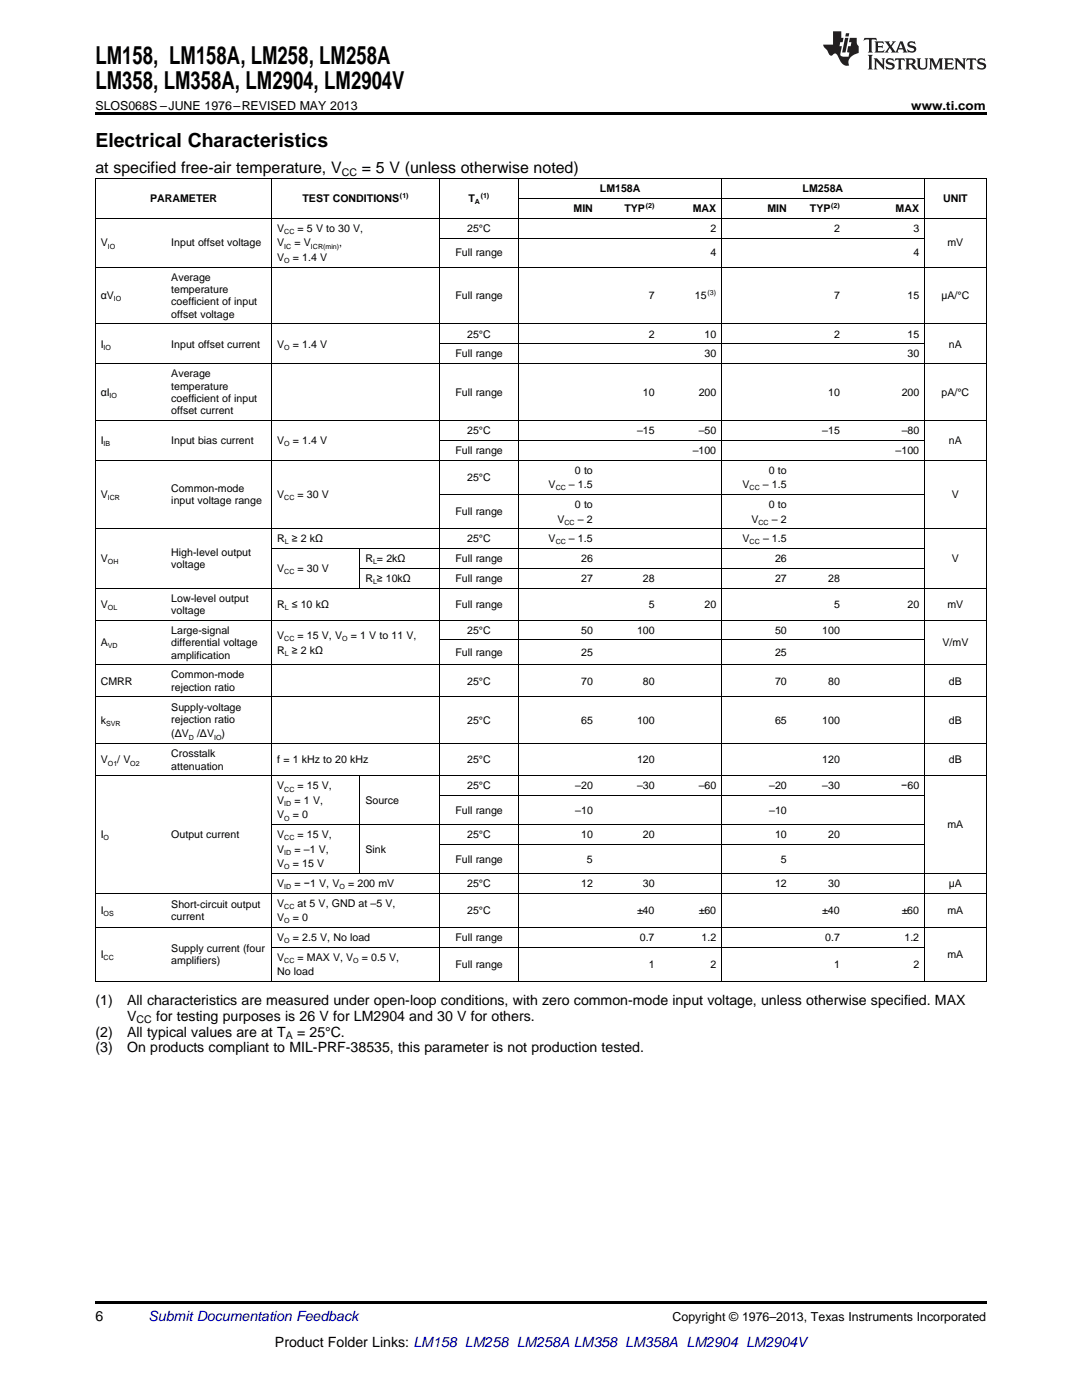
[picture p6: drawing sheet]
<svg xmlns="http://www.w3.org/2000/svg" width="216mm" height="279mm" viewBox="0 0 216 279" stroke-linecap="round" stroke-linejoin="round" font-family="sans-serif">
<defs><g id="words">
<g font-size="4.9">
<text x="19" y="12.8">LM158, LM158A, LM258, LM258A</text>
<text x="19" y="17.8">LM358, LM358A, LM2904, LM2904V</text>
</g>
<text font-size="3.9" x="19" y="29.3">Electrical Characteristics</text>
<g font-size="3.2">
<text x="19" y="34.4">at specified free-air temperature, V</text>
<text x="72.2" y="34.4">= 5 V (unless otherwise noted)</text>
</g>
<g font-size="2.8">
<text x="19" y="200.5">(1)</text>
<text x="25.4" y="200.5">All characteristics are measured under open-loop conditions, with zero common-mode input voltage, unless otherwise specified. MAX</text>
<text x="25.4" y="203.7">V</text>
<text x="31.2" y="203.7">for testing purposes is 26 V for LM2904 and 30 V for others.</text>
<text x="19" y="206.9">(2)</text>
<text x="25.4" y="206.9">All typical values are at T</text>
<text x="59.3" y="206.9">= 25°C.</text>
<text x="19" y="210">(3)</text>
<text x="25.4" y="210">On products compliant to MIL-PRF-38535, this parameter is not production tested.</text>
<text x="19" y="263.6">6</text>
<text x="54.9" y="268.9">Product Folder Links: LM158 LM258 LM258A LM358 LM358A LM2904 LM2904V</text>
</g>
<text font-size="2.8" fill="#0000c8" x="29.6" y="263.6">Submit Documentation Feedback</text>
<g font-size="2.5">
<text x="19" y="21.9">SLOS068S –JUNE 1976–REVISED MAY 2013</text>
<text x="181.8" y="21.9">www.ti.com</text>
<text x="134.2" y="263.6">Copyright © 1976–2013, Texas Instruments Incorporated</text>
</g>
<g font-size="2.1">
<text x="68.2" y="35.1">CC</text>
<text x="30" y="40.4">PARAMETER</text>
<text x="60.4" y="40.4">TEST CONDITIONS</text>
<text x="93.5" y="40.4">T</text>
<text x="119.7" y="38.4">LM158A</text>
<text x="160.2" y="38.4">LM258A</text>
<text x="188.2" y="40.4">UNIT</text>
<text x="55.3" y="46.3">V</text>
<text x="59.4" y="46.3">= 5 V to 30 V,</text>
<text x="93.2" y="46.3">25°C</text>
<text x="114.4" y="42.3">MIN</text>
<text x="124.6" y="42.3">TYP</text>
<text x="138.2" y="42.3">MAX</text>
<text x="141.7" y="46.3">2</text>
<text x="153.1" y="42.3">MIN</text>
<text x="161.6" y="42.3">TYP</text>
<text x="166.4" y="46.3">2</text>
<text x="178.7" y="42.3">MAX</text>
<text x="182.2" y="46.3">3</text>
<text x="20.1" y="49.2">V</text>
<text x="34.2" y="49.2">Input offset voltage</text>
<text x="55.3" y="49.2">V</text>
<text x="55.3" y="52.1">V</text>
<text x="58.5" y="52.1">= 1.4 V</text>
<text x="58.8" y="49.2">= V</text>
<text x="67.7" y="49.2">,</text>
<text x="90.9" y="51.2">Full range</text>
<text x="141.7" y="51.2">4</text>
<text x="182.2" y="51.2">4</text>
<text x="189.1" y="49.2">mV</text>
<text x="20.1" y="59.7">αV</text>
<text x="34.2" y="56">Average</text>
<text x="34.2" y="58.5">temperature</text>
<text x="90.9" y="59.7">Full range</text>
<text x="129.4" y="59.7">7</text>
<text x="138.7" y="59.7">15</text>
<text x="166.4" y="59.7">7</text>
<text x="181.1" y="59.7">15</text>
<text x="187.9" y="59.7">µA/°C</text>
<text x="34.2" y="61">coefficient of input</text>
<text x="34.2" y="63.4">offset voltage</text>
<text x="20.1" y="69.4">I</text>
<text x="34.2" y="69.4">Input offset current</text>
<text x="55.3" y="69.4">V</text>
<text x="58.5" y="69.4">= 1.4 V</text>
<text x="90.9" y="71.3">Full range</text>
<text x="93.2" y="67.4">25°C</text>
<text x="129.4" y="67.4">2</text>
<text x="140.6" y="67.4">10</text>
<text x="140.6" y="71.3">30</text>
<text x="166.4" y="67.4">2</text>
<text x="181.1" y="67.4">15</text>
<text x="181.1" y="71.3">30</text>
<text x="189.3" y="69.4">nA</text>
<text x="34.2" y="75.3">Average</text>
<text x="34.2" y="77.8">temperature</text>
<text x="20.1" y="79">αI</text>
<text x="34.2" y="80.2">coefficient of input</text>
<text x="34.2" y="82.7">offset current</text>
<text x="90.9" y="79">Full range</text>
<text x="128.3" y="79">10</text>
<text x="139.4" y="79">200</text>
<text x="165.2" y="79">10</text>
<text x="179.9" y="79">200</text>
<text x="187.9" y="79">pA/°C</text>
<text x="20.1" y="88.6">I</text>
<text x="34.2" y="88.6">Input bias current</text>
<text x="55.3" y="88.6">V</text>
<text x="58.5" y="88.6">= 1.4 V</text>
<text x="93.2" y="86.6">25°C</text>
<text x="127.1" y="86.6">–15</text>
<text x="139.4" y="86.6">–50</text>
<text x="164.1" y="86.6">–15</text>
<text x="179.9" y="86.6">–80</text>
<text x="189.3" y="88.6">nA</text>
<text x="90.9" y="90.6">Full range</text>
<text x="93.2" y="96">25°C</text>
<text x="114.7" y="94.5">0 to</text>
<text x="138.2" y="90.6">–100</text>
<text x="153.4" y="94.5">0 to</text>
<text x="178.7" y="90.6">–100</text>
<text x="20.1" y="99.4">V</text>
<text x="34.2" y="98.2">Common-mode</text>
<text x="34.2" y="100.6">input voltage range</text>
<text x="55.3" y="99.4">V</text>
<text x="59.4" y="99.4">= 30 V</text>
<text x="109.5" y="97.4">V</text>
<text x="113.5" y="97.4">– 1.5</text>
<text x="114.7" y="101.4">0 to</text>
<text x="148.2" y="97.4">V</text>
<text x="152.2" y="97.4">– 1.5</text>
<text x="153.4" y="101.4">0 to</text>
<text x="189.9" y="99.4">V</text>
<text x="90.9" y="102.8">Full range</text>
<text x="111.2" y="104.3">V</text>
<text x="115.3" y="104.3">– 2</text>
<text x="149.9" y="104.3">V</text>
<text x="154" y="104.3">– 2</text>
<text x="20.1" y="112.2">V</text>
<text x="34.2" y="110.9">High-level output</text>
<text x="34.2" y="113.4">voltage</text>
<text x="55.3" y="108.2">R ≥ 2 kΩ</text>
<text x="72.9" y="112.2">R = 2kΩ</text>
<text x="90.9" y="112.2">Full range</text>
<text x="93.2" y="108.2">25°C</text>
<text x="109.5" y="108.2">V</text>
<text x="113.5" y="108.2">– 1.5</text>
<text x="116" y="112.2">26</text>
<text x="148.2" y="108.2">V</text>
<text x="152.3" y="108.2">– 1.5</text>
<text x="154.7" y="112.2">26</text>
<text x="189.9" y="112.2">V</text>
<text x="55.3" y="114.2">V</text>
<text x="59.4" y="114.2">= 30 V</text>
<text x="72.9" y="116.1">R ≥ 10kΩ</text>
<text x="90.9" y="116.1">Full range</text>
<text x="116" y="116.1">27</text>
<text x="128.3" y="116.1">28</text>
<text x="154.7" y="116.1">27</text>
<text x="165.2" y="116.1">28</text>
<text x="20.1" y="121.3">V</text>
<text x="34.2" y="120.1">Low-level output</text>
<text x="34.2" y="122.6">voltage</text>
<text x="55.3" y="121.3">R ≤ 10 kΩ</text>
<text x="90.9" y="121.3">Full range</text>
<text x="129.4" y="121.3">5</text>
<text x="140.6" y="121.3">20</text>
<text x="166.4" y="121.3">5</text>
<text x="181.1" y="121.3">20</text>
<text x="189.1" y="121.3">mV</text>
<text x="20.1" y="129">A</text>
<text x="34.2" y="126.5">Large-signal</text>
<text x="34.2" y="129">differential voltage</text>
<text x="34.2" y="131.4">amplification</text>
<text x="55.3" y="127.5">V</text>
<text x="55.3" y="130.4">R ≥ 2 kΩ</text>
<text x="59.4" y="127.5">= 15 V, V</text>
<text x="70" y="127.5">= 1 V to 11 V,</text>
<text x="90.9" y="131">Full range</text>
<text x="93.2" y="126.5">25°C</text>
<text x="116" y="126.5">50</text>
<text x="116" y="131">25</text>
<text x="127.1" y="126.5">100</text>
<text x="154.7" y="126.5">50</text>
<text x="154.7" y="131">25</text>
<text x="164.1" y="126.5">100</text>
<text x="188.1" y="129">V/mV</text>
<text x="20.1" y="136.6">CMRR</text>
<text x="34.2" y="135.4">Common-mode</text>
<text x="34.2" y="137.9">rejection ratio</text>
<text x="93.2" y="136.6">25°C</text>
<text x="116" y="136.6">70</text>
<text x="128.3" y="136.6">80</text>
<text x="154.7" y="136.6">70</text>
<text x="165.2" y="136.6">80</text>
<text x="189.3" y="136.6">dB</text>
<text x="34.2" y="141.8">Supply-voltage</text>
<text x="20.1" y="144.5">k</text>
<text x="34.2" y="144.3">rejection ratio</text>
<text x="34.2" y="147.2">(ΔV</text>
<text x="39.3" y="147.2">/ΔV</text>
<text x="44.2" y="147.2">)</text>
<text x="93.2" y="144.5">25°C</text>
<text x="116" y="144.5">65</text>
<text x="127.1" y="144.5">100</text>
<text x="154.7" y="144.5">65</text>
<text x="164.1" y="144.5">100</text>
<text x="189.3" y="144.5">dB</text>
<text x="20.1" y="152.4">V</text>
<text x="23.4" y="152.4">/ V</text>
<text x="34.2" y="151.1">Crosstalk</text>
<text x="34.2" y="153.6">attenuation</text>
<text x="55.3" y="152.4">f = 1 kHz to 20 kHz</text>
<text x="93.2" y="152.4">25°C</text>
<text x="127.1" y="152.4">120</text>
<text x="164.1" y="152.4">120</text>
<text x="189.3" y="152.4">dB</text>
<text x="55.3" y="157.6">V</text>
<text x="55.3" y="160.4">V</text>
<text x="58.8" y="160.4">= 1 V,</text>
<text x="59.4" y="157.6">= 15 V,</text>
<text x="72.9" y="160.4">Source</text>
<text x="93.2" y="157.6">25°C</text>
<text x="114.8" y="157.6">–20</text>
<text x="127.1" y="157.6">–30</text>
<text x="139.4" y="157.6">–60</text>
<text x="153.5" y="157.6">–20</text>
<text x="164.1" y="157.6">–30</text>
<text x="179.8" y="157.6">−60</text>
<text x="20.1" y="167.3">I</text>
<text x="34.2" y="167.3">Output current</text>
<text x="55.3" y="163.3">V</text>
<text x="55.3" y="167.3">V</text>
<text x="58.5" y="163.3">= 0</text>
<text x="59.4" y="167.3">= 15 V,</text>
<text x="90.9" y="162.4">Full range</text>
<text x="93.2" y="167.3">25°C</text>
<text x="114.8" y="162.4">–10</text>
<text x="116" y="167.3">10</text>
<text x="128.3" y="167.3">20</text>
<text x="153.5" y="162.4">–10</text>
<text x="154.7" y="167.3">10</text>
<text x="165.2" y="167.3">20</text>
<text x="189.1" y="165.3">mA</text>
<text x="55.3" y="170.2">V</text>
<text x="55.3" y="173.1">V</text>
<text x="58.5" y="173.1">= 15 V</text>
<text x="58.8" y="170.2">= –1 V,</text>
<text x="72.9" y="170.2">Sink</text>
<text x="90.9" y="172.2">Full range</text>
<text x="117.1" y="172.2">5</text>
<text x="155.8" y="172.2">5</text>
<text x="55.3" y="177">V</text>
<text x="58.8" y="177">= −1 V, V</text>
<text x="69.5" y="177">= 200 mV</text>
<text x="93.2" y="177">25°C</text>
<text x="116" y="177">12</text>
<text x="128.3" y="177">30</text>
<text x="154.7" y="177">12</text>
<text x="165.2" y="177">30</text>
<text x="189.3" y="177">μA</text>
<text x="20.1" y="182.4">I</text>
<text x="34.2" y="181.2">Short-circuit output</text>
<text x="34.2" y="183.7">current</text>
<text x="55.3" y="181">V</text>
<text x="55.3" y="183.9">V</text>
<text x="58.5" y="183.9">= 0</text>
<text x="59.4" y="181">at 5 V, GND at –5 V,</text>
<text x="93.2" y="182.4">25°C</text>
<text x="127.1" y="182.4">±40</text>
<text x="139.4" y="182.4">±60</text>
<text x="164.1" y="182.4">±40</text>
<text x="179.9" y="182.4">±60</text>
<text x="189.1" y="182.4">mA</text>
<text x="20.1" y="191.2">I</text>
<text x="34.2" y="190">Supply current (four</text>
<text x="55.3" y="187.8">V</text>
<text x="55.3" y="191.8">V</text>
<text x="58.5" y="187.8">= 2.5 V, No load</text>
<text x="59.4" y="191.8">= MAX V, V</text>
<text x="72.2" y="191.8">= 0.5 V,</text>
<text x="90.9" y="187.8">Full range</text>
<text x="127.7" y="187.8">0.7</text>
<text x="140" y="187.8">1.2</text>
<text x="164.7" y="187.8">0.7</text>
<text x="180.5" y="187.8">1.2</text>
<text x="189.1" y="191.2">mA</text>
<text x="34.2" y="192.5">amplifiers)</text>
<text x="55.3" y="194.7">No load</text>
<text x="90.9" y="193.2">Full range</text>
<text x="129.4" y="193.2">1</text>
<text x="141.7" y="193.2">2</text>
<text x="166.4" y="193.2">1</text>
<text x="182.2" y="193.2">2</text>
<text x="27.3" y="204.3">CC</text>
<text x="57" y="207.4">A</text>
</g>
<g font-size="1.4">
<text x="79.8" y="39.5">(1)</text>
<text x="94.8" y="40.8">A</text>
<text x="95.9" y="39.5">(1)</text>
<text x="128.9" y="41.5">(2)</text>
<text x="165.8" y="41.5">(2)</text>
<text x="56.7" y="46.7">CC</text>
<text x="21.5" y="49.6">IO</text>
<text x="56.7" y="49.6">IC</text>
<text x="56.7" y="52.5">O</text>
<text x="62.1" y="49.6">ICR(min)</text>
<text x="141.2" y="58.9">(3)</text>
<text x="22.7" y="60.1">IO</text>
<text x="20.7" y="69.8">IO</text>
<text x="56.7" y="69.8">O</text>
<text x="21.9" y="79.4">IO</text>
<text x="20.7" y="89">IB</text>
<text x="56.7" y="89">O</text>
<text x="21.5" y="99.8">ICR</text>
<text x="56.7" y="99.8">CC</text>
<text x="110.9" y="97.9">CC</text>
<text x="149.6" y="97.9">CC</text>
<text x="112.6" y="104.7">CC</text>
<text x="151.3" y="104.7">CC</text>
<text x="21.5" y="112.6">OH</text>
<text x="56.8" y="108.7">L</text>
<text x="74.4" y="112.6">L</text>
<text x="110.9" y="108.7">CC</text>
<text x="149.6" y="108.7">CC</text>
<text x="56.7" y="114.6">CC</text>
<text x="74.4" y="116.6">L</text>
<text x="21.5" y="121.7">OL</text>
<text x="56.8" y="121.7">L</text>
<text x="21.5" y="129.4">VD</text>
<text x="56.7" y="128">CC</text>
<text x="56.8" y="130.8">L</text>
<text x="68.3" y="128">O</text>
<text x="21.2" y="144.9">SVR</text>
<text x="37.7" y="147.6">D</text>
<text x="42.7" y="147.6">IO</text>
<text x="21.5" y="152.8">O1</text>
<text x="26" y="152.8">O2</text>
<text x="56.7" y="158">CC</text>
<text x="56.7" y="160.9">ID</text>
<text x="20.7" y="167.7">O</text>
<text x="56.7" y="163.8">O</text>
<text x="56.7" y="167.7">CC</text>
<text x="56.7" y="170.6">ID</text>
<text x="56.7" y="173.5">O</text>
<text x="56.7" y="177.4">ID</text>
<text x="67.7" y="177.4">O</text>
<text x="20.7" y="182.8">OS</text>
<text x="56.7" y="181.4">CC</text>
<text x="56.7" y="184.3">O</text>
<text x="20.7" y="191.7">CC</text>
<text x="56.7" y="188.2">O</text>
<text x="56.7" y="192.2">CC</text>
<text x="70.5" y="192.2">O</text>
</g>
</g></defs>
<path d="M19 22.5h177.8v.5h-177.8zM19 259.7h177.8v.5h-177.8z" fill="#000"/>
<g fill="none" stroke="#000" stroke-width=".2">
<path d="M19 35.6h177.8M19.1 35.7v160.2M54.2 35.7v160.2M87.6 35.7v160.2M103.5 35.7v160.2M103.5 39.6h81M144 35.7v160.2M184.4 35.7v160.2M196.8 35.7v160.2M19 53.3h177.8M19 43.6h177.8M87.7 47.5h96.8"/>
<path d="M19 72.5h177.8M19 64.6h177.8M87.7 68.6h96.8M19 91.8h177.8M19 83.9h177.8M87.7 98.7h96.8M87.7 87.9h96.8M19 117.4h177.8M19 105.5h177.8M54.3 109.4h130.2M71.8 109.5v7.9M71.9 113.4h112.6"/>
<path d="M19 139.1h177.8M19 132.7h177.8M19 123.8h177.8M87.7 127.7h96.8M19 154.8h177.8M19 148.4h177.8M71.8 154.9v19.4M87.7 158.8h96.8M19 178.2h177.8M54.3 174.3h142.5M54.3 164.6h130.2M87.7 168.5h96.8"/>
<path d="M19 195.9h177.8M19 185.1h177.8M54.3 189h130.2"/>
</g>
<g fill="#231f20">
<path d="M172.5 7.6l-.1 .5 .4-.2h.6v.1v2.1l-.2 .4h.9l-.2-.4v-2.1l.1-.1h.5l.5 .2-.2-.5zM174.5 8.3l.2 .3v1.5l-.2 .4h1.8l.2-.6a1.04 1.04 0 0 1-1.3 .2v-.7h.6l.3 .2v-.6l-.3 .2h-.6v-.6l.8-.1 .4 .3-.2-.5zM176.5 8.3l.9 1.1-.9 1.1h.8l-.2-.2 .4-.7 .5 .7-.2 .2h1.5l-.2-.2 .2-.4h.9l.1 .4-.2 .2h1l-.3-.3-.7-1.9h-.5l-.9 2-.8-1 .9-1h-.8l.1 .3-.4 .5-.3-.6 .1-.2zM179.7 8.6l.4 1h-.7zM181.3 8.4a.63 .63 0 0 0-.2 .7 .63 .63 0 0 0 .6 .4l.6 .2 .1 .2a.75 .75 0 0 1-.7 .4 .75 .75 0 0 1-.6-.5l.1 .7 .1-.1a1.11 1.11 0 0 0 1.5-.6 1.13 1.13 0 0 0-1.2-.8l-.1-.4a1.04 1.04 0 0 1 1.2 .2l-.2-.5-.2 .1-.4-.2zM173.2 10.9l.2 .4v2.2l-.2 .4h1l-.3-.4v-2.2l.3-.4zM174.3 11.6l.3 .4v1.5l-.3 .4h.8l-.2-.4v-1.3l1.5 1.7v-1.9l.2-.4h-.7l.2 .4v.9l-1.1-1.3zM177 11.8a.62 .62 0 0 0-.2 .7 .62 .62 0 0 0 .6 .4l.6 .1 .1 .3a.76 .76 0 0 1-.7 .3 .76 .76 0 0 1-.7-.4l.2 .7 .1-.1a1.11 1.11 0 0 0 1.5-.6 1.13 1.13 0 0 0-1.2-.8l-.1-.4a1.04 1.04 0 0 1 1.2 .2l-.2-.6-.2 .1-.5-.1zM178.7 11.6l-.2 .6a.61 .61 0 0 1 .8-.3v1.6l-.2 .4h.9l-.2-.4v-1.6a.63 .63 0 0 1 .7 .3l-.1-.6zM180.6 11.6l.3 .4v1.5l-.3 .4h1l-.2-.2-.1-.8 .6 .2a.76 .76 0 0 0 1.2 .7l-1-1a.58 .58 0 0 0 .6-.5 .58 .58 0 0 0-.5-.6zM181.4 11.9h.1a.45 .45 0 0 1 .5 .1 .45 .45 0 0 1 .1 .5l-.8 .2zM182.9 11.6l.2 .2a2.17 2.17 0 0 0 .3 1.9 .99 .99 0 0 0 1.6-.6v-1.1l.2-.4h-.7l.2 .2a1.92 1.92 0 0 1-.2 1.8 .6 .6 0 0 1-.9-.5v-1.1l.2-.4zM185.4 11.6l.2 .4v1.5l-.2 .4h.7l-.2-.4v-1.4l.8 1.8 .8-1.8v1.4l-.2 .4h.9l-.2-.4v-1.5l.2-.4h-.8l-.6 1.5-.6-1.5zM188.4 11.6l.2 .4v1.5l-.2 .4h1.8l.1-.6a1.04 1.04 0 0 1-1.2 .1v-.6h.5l.4 .2v-.6l-.4 .2h-.5v-.7h.8l.3 .3-.1-.6zM190.5 11.6l.2 .4v1.5l-.2 .4h.7l-.2-.4v-1.3l1.5 1.7v-1.9l.2-.4h-.7l.2 .4v.9l-1.1-1.3zM192.9 11.6l-.1 .6a.61 .61 0 0 1 .7-.3l.1 1.6-.3 .4h1l-.3-.4 .1-1.6a.63 .63 0 0 1 .7 .3l-.1-.6zM195.2 11.8a.62 .62 0 0 0-.2 .7 .62 .62 0 0 0 .6 .4l.6 .1 .1 .3a.76 .76 0 0 1-.7 .3 .76 .76 0 0 1-.6-.4l.1 .7 .1-.1a1.11 1.11 0 0 0 1.6-.6 1.13 1.13 0 0 0-1.3-.8l-.1-.4a1.04 1.04 0 0 1 1.2 .2l-.1-.6-.2 .1-.5-.1z"/>
<path d="M166.2 6.3v2.6h-1.9v.4l.8 .9a.91 .91 0 0 0 1 .8 .56 .56 0 0 1 .5-.3 .56 .56 0 0 1 .5 .3l.4 .8a1.53 1.53 0 0 0 1.9 1.2 1.54 1.54 0 0 1 1-2.1l.9-.3v-1.4a1.52 1.52 0 0 1-.4-1.6h-1.3l-.2 .8h.5l-.2 .8h-.5l-.1 1v.2l.4 .1-.2 .8a1.93 1.93 0 0 1-1.6-.3l.3-1.8h-.5l.2-.8h.4l.2-.8h-.4v-1.3zM168.6 7.6l-.6 2.9h.7l.6-2.9zM168.8 6.6l-.1 .7h.6l.2-.7z"/>
</g>
<use href="#words"/>
</svg>
